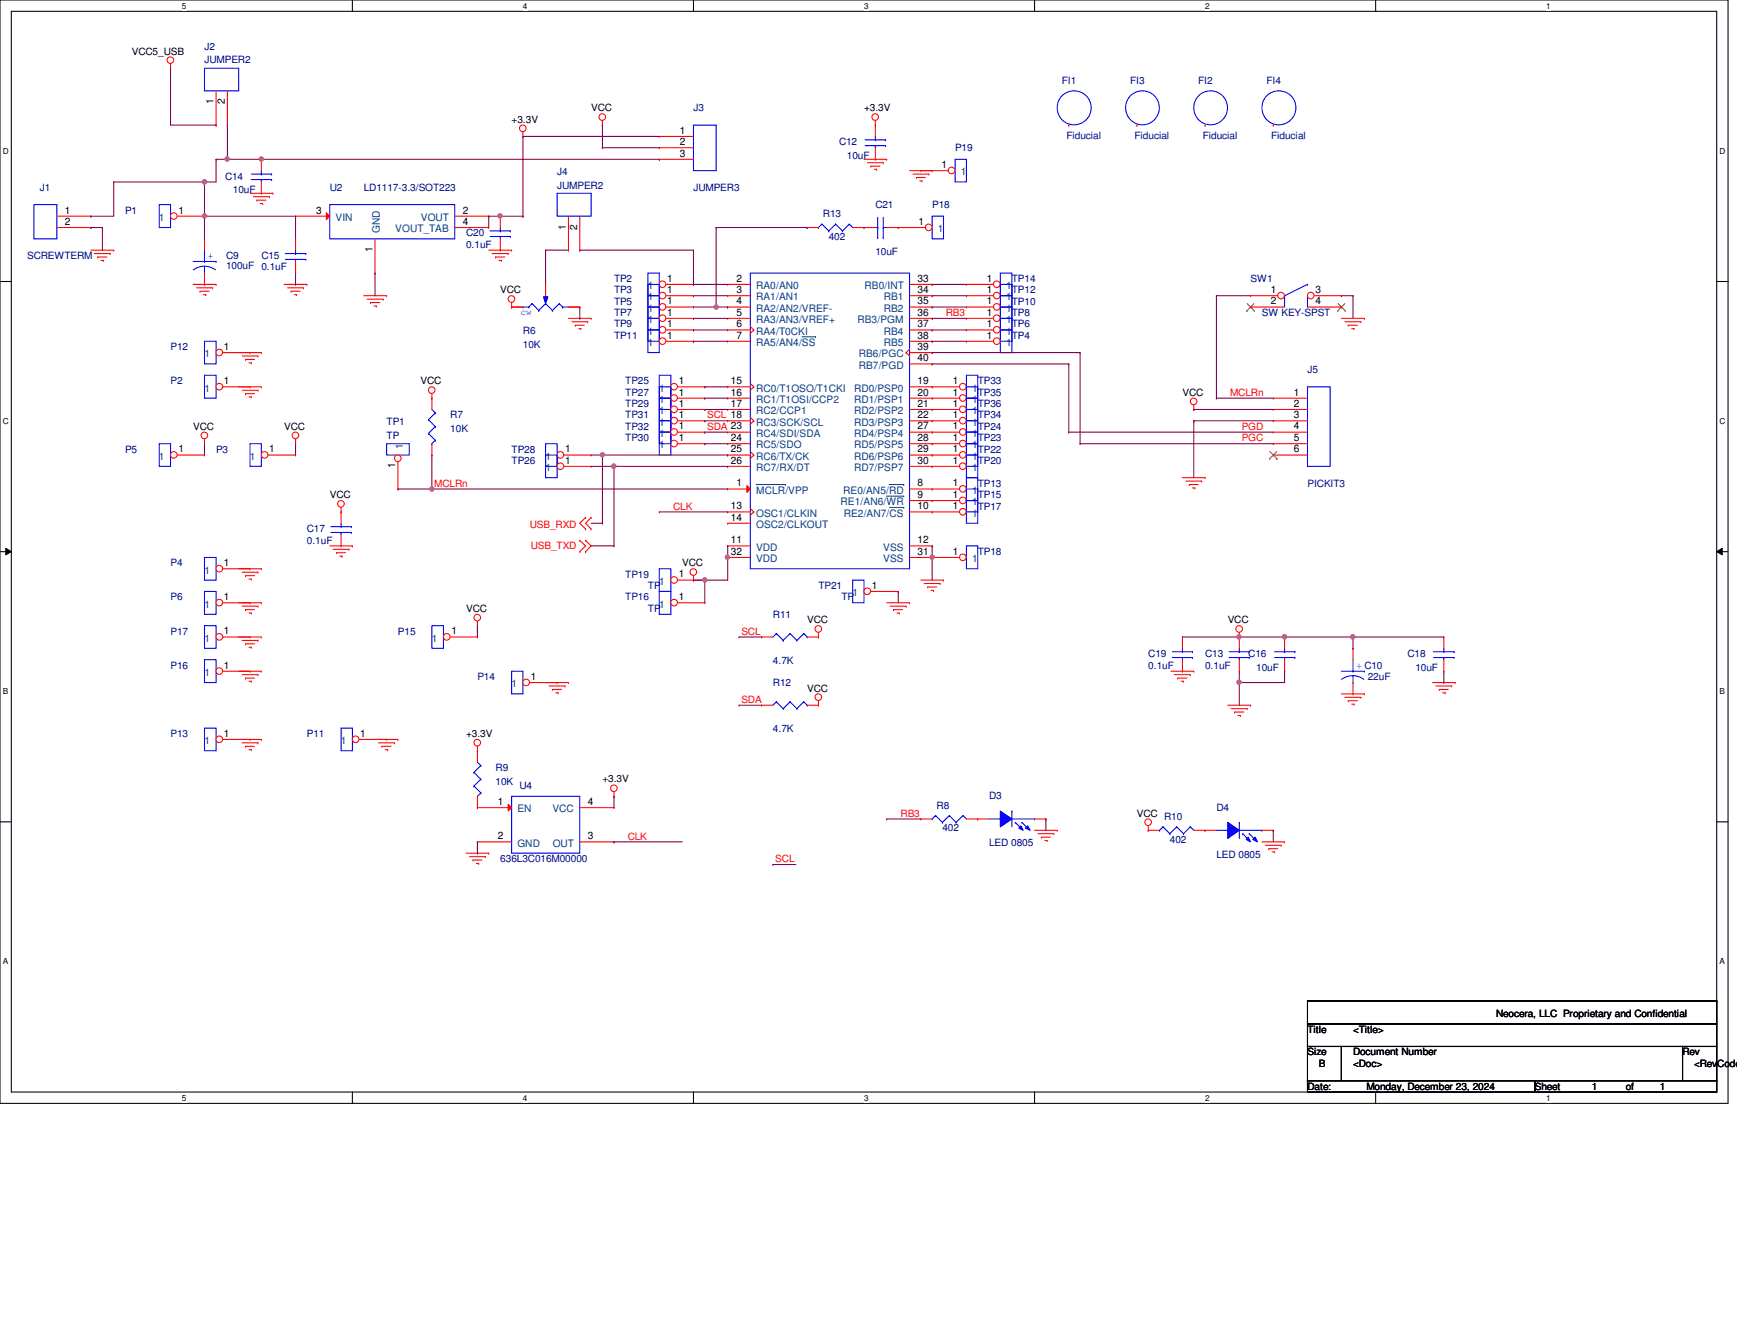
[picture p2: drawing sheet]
<svg xmlns="http://www.w3.org/2000/svg" width="279mm" height="216mm" viewBox="0 0 279 216" stroke-linecap="round" stroke-linejoin="round" font-family="sans-serif">
<defs><g id="words">
<g font-size="1.7">
<text x="34.3" y="16.8" transform="rotate(-90 34.3 16.8)">1</text>
<text x="36.2" y="16.8" transform="rotate(-90 36.2 16.8)">2</text>
<text x="109.3" y="21.5">1</text>
<text x="109.3" y="23.3">2</text>
<text x="109.3" y="25.2">3</text>
<text x="151.4" y="27">1</text>
<text x="10.4" y="34.3">1</text>
<text x="28.7" y="34.3">1</text>
<text x="50.8" y="34.3">3</text>
<text x="74.4" y="34.3">2</text>
<text x="10.4" y="36.2">2</text>
<text x="59.9" y="40.6" transform="rotate(-90 59.9 40.6)">1</text>
<text x="74.4" y="36.2">4</text>
<text x="91" y="36.9" transform="rotate(-90 91 36.9)">1</text>
<text x="92.8" y="36.9" transform="rotate(-90 92.8 36.9)">2</text>
<text x="147.7" y="36.2">1</text>
<text x="107.3" y="45.3">1</text>
<text x="107.3" y="47.1">1</text>
<text x="118.5" y="45.3">2</text>
<text x="118.5" y="47.1">3</text>
<text x="147.6" y="45.3">33</text>
<text x="147.6" y="47.1">34</text>
<text x="158.7" y="45.3">1</text>
<text x="158.7" y="47.1">1</text>
<text x="204.4" y="47.1">1</text>
<text x="211.6" y="47.1">3</text>
<text x="107.3" y="52.6">1</text>
<text x="107.3" y="48.9">1</text>
<text x="107.3" y="50.8">1</text>
<text x="118.5" y="48.9">4</text>
<text x="118.5" y="50.8">5</text>
<text x="118.5" y="52.6">6</text>
<text x="147.6" y="48.9">35</text>
<text x="147.6" y="50.8">36</text>
<text x="147.6" y="52.6">37</text>
<text x="158.7" y="48.9">1</text>
<text x="158.7" y="50.8">1</text>
<text x="158.7" y="52.6">1</text>
<text x="204.4" y="48.9">2</text>
<text x="211.6" y="48.9">4</text>
<text x="36" y="56.3">1</text>
<text x="107.3" y="54.4">1</text>
<text x="118.5" y="54.4">7</text>
<text x="147.6" y="54.4">38</text>
<text x="147.6" y="56.3">39</text>
<text x="147.6" y="58.1">40</text>
<text x="158.7" y="54.4">1</text>
<text x="36" y="61.8">1</text>
<text x="109.2" y="61.8">1</text>
<text x="109.2" y="63.6">1</text>
<text x="109.2" y="65.4">1</text>
<text x="117.6" y="61.8">15</text>
<text x="117.6" y="63.6">16</text>
<text x="117.6" y="65.4">17</text>
<text x="147.6" y="61.8">19</text>
<text x="147.6" y="63.6">20</text>
<text x="147.6" y="65.4">21</text>
<text x="153.2" y="61.8">1</text>
<text x="153.2" y="63.6">1</text>
<text x="153.2" y="65.4">1</text>
<text x="208.1" y="63.6">1</text>
<text x="208.1" y="65.4">2</text>
<text x="109.2" y="67.2">1</text>
<text x="109.2" y="70.9">1</text>
<text x="109.2" y="69">1</text>
<text x="117.6" y="70.9">24</text>
<text x="147.6" y="67.2">22</text>
<text x="147.6" y="69">27</text>
<text x="147.6" y="70.9">28</text>
<text x="153.2" y="69">1</text>
<text x="153.2" y="70.9">1</text>
<text x="153.2" y="67.2">1</text>
<text x="208.1" y="67.2">3</text>
<text x="208.1" y="69">4</text>
<text x="208.1" y="70.9">5</text>
<text x="28.7" y="72.7">1</text>
<text x="43.3" y="72.7">1</text>
<text x="63.6" y="75.3" transform="rotate(-90 63.6 75.3)">1</text>
<text x="90.9" y="72.7">1</text>
<text x="90.9" y="74.5">1</text>
<text x="117.6" y="72.7">25</text>
<text x="117.6" y="74.5">26</text>
<text x="147.6" y="72.7">29</text>
<text x="147.6" y="74.5">30</text>
<text x="153.2" y="72.7">1</text>
<text x="153.2" y="74.5">1</text>
<text x="208.1" y="72.7">6</text>
<text x="117.6" y="81.9">13</text>
<text x="117.6" y="83.7">14</text>
<text x="118.5" y="78.2">1</text>
<text x="147.6" y="78.2">8</text>
<text x="147.6" y="80.1">9</text>
<text x="147.6" y="81.9">10</text>
<text x="153.2" y="78.2">1</text>
<text x="153.2" y="80.1">1</text>
<text x="153.2" y="81.9">1</text>
<text x="117.6" y="87.3">11</text>
<text x="117.6" y="89.2">32</text>
<text x="147.6" y="87.3">12</text>
<text x="147.6" y="89.2">31</text>
<text x="153.2" y="89.2">1</text>
<text x="36" y="91">1</text>
<text x="109.2" y="92.8">1</text>
<text x="140.3" y="94.7">1</text>
<text x="36" y="96.5">1</text>
<text x="36" y="102">1</text>
<text x="72.6" y="102">1</text>
<text x="109.2" y="96.5">1</text>
<text x="36" y="107.5">1</text>
<text x="85.4" y="109.3">1</text>
<text x="36" y="118.4">1</text>
<text x="58" y="118.4">1</text>
<text x="80.1" y="129.4">1</text>
<text x="94.5" y="129.4">4</text>
<text x="80.1" y="134.9">2</text>
<text x="94.5" y="134.9">3</text>
</g>
<g font-size="1.7" fill="#004080">
<text x="154.6" y="28.2">1</text>
<text x="25.6" y="35.5">1</text>
<text x="54" y="35.5">VIN</text>
<text x="67.7" y="35.5">VOUT</text>
<text x="61.1" y="37.5" transform="rotate(-90 61.1 37.5)">GND</text>
<text x="63.6" y="37.3">VOUT_TAB</text>
<text x="150.9" y="37.3">1</text>
<text x="104.2" y="46.5">1</text>
<text x="121.6" y="46.5">RA0/AN0</text>
<text x="139.1" y="46.5">RB0/INT</text>
<text x="161.8" y="46.5">1</text>
<text x="104.2" y="53.8">1</text>
<text x="104.2" y="48.3">1</text>
<text x="104.2" y="50.1">1</text>
<text x="104.2" y="51.9">1</text>
<text x="121.6" y="48.3">RA1/AN1</text>
<text x="121.6" y="50.1">RA2/AN2/VREF-</text>
<text x="121.6" y="51.9">RA3/AN3/VREF+</text>
<text x="121.6" y="53.8">RA4/T0CKI</text>
<text x="137.9" y="51.9">RB3/PGM</text>
<text x="142.2" y="48.3">RB1</text>
<text x="142.2" y="50.1">RB2</text>
<text x="142.2" y="53.8">RB4</text>
<text x="161.8" y="48.3">1</text>
<text x="161.8" y="50.1">1</text>
<text x="161.8" y="51.9">1</text>
<text x="161.8" y="53.8">1</text>
<text x="32.9" y="57.4">1</text>
<text x="104.2" y="55.6">1</text>
<text x="121.6" y="55.6">RA5/AN4/SS</text>
<text x="138.1" y="57.4">RB6/PGC</text>
<text x="138.1" y="59.3">RB7/PGD</text>
<text x="142.2" y="55.6">RB5</text>
<text x="161.8" y="55.6">1</text>
<text x="32.9" y="62.9">1</text>
<text x="106" y="62.9">1</text>
<text x="106" y="64.8">1</text>
<text x="121.6" y="62.9">RC0/T1OSO/T1CKI</text>
<text x="121.6" y="64.8">RC1/T1OSI/CCP2</text>
<text x="137.4" y="62.9">RD0/PSP0</text>
<text x="137.4" y="64.8">RD1/PSP1</text>
<text x="156.4" y="62.9">1</text>
<text x="156.4" y="64.8">1</text>
<text x="106" y="68.4">1</text>
<text x="106" y="66.6">1</text>
<text x="106" y="70.2">1</text>
<text x="121.6" y="66.6">RC2/CCP1</text>
<text x="121.6" y="68.4">RC3/SCK/SCL</text>
<text x="121.6" y="70.2">RC4/SDI/SDA</text>
<text x="137.4" y="66.6">RD2/PSP2</text>
<text x="137.4" y="68.4">RD3/PSP3</text>
<text x="137.4" y="70.2">RD4/PSP4</text>
<text x="156.4" y="70.2">1</text>
<text x="156.4" y="66.6">1</text>
<text x="156.4" y="68.4">1</text>
<text x="25.6" y="73.9">1</text>
<text x="40.2" y="73.9">1</text>
<text x="64.8" y="72.2" transform="rotate(-90 64.8 72.2)">1</text>
<text x="87.8" y="73.9">1</text>
<text x="87.8" y="75.7">1</text>
<text x="106" y="72.1">1</text>
<text x="121.6" y="72.1">RC5/SDO</text>
<text x="121.6" y="73.9">RC6/TX/CK</text>
<text x="121.6" y="75.7">RC7/RX/DT</text>
<text x="137.4" y="72.1">RD5/PSP5</text>
<text x="137.4" y="73.9">RD6/PSP6</text>
<text x="137.4" y="75.7">RD7/PSP7</text>
<text x="156.4" y="72.1">1</text>
<text x="156.4" y="73.9">1</text>
<text x="156.4" y="75.7">1</text>
<text x="121.6" y="79.4">MCLR/VPP</text>
<text x="121.6" y="83.1">OSC1/CLKIN</text>
<text x="135.2" y="81.2">RE1/AN6/WR</text>
<text x="135.6" y="79.4">RE0/AN5/RD</text>
<text x="135.7" y="83.1">RE2/AN7/CS</text>
<text x="156.4" y="79.4">1</text>
<text x="156.4" y="81.2">1</text>
<text x="156.4" y="83.1">1</text>
<text x="121.6" y="88.5">VDD</text>
<text x="121.6" y="84.9">OSC2/CLKOUT</text>
<text x="142.1" y="88.5">VSS</text>
<text x="32.9" y="92.2">1</text>
<text x="106" y="94">1</text>
<text x="121.6" y="90.4">VDD</text>
<text x="137.1" y="95.8">1</text>
<text x="142.1" y="90.4">VSS</text>
<text x="156.4" y="90.4">1</text>
<text x="32.9" y="97.7">1</text>
<text x="106" y="97.7">1</text>
<text x="32.9" y="103.2">1</text>
<text x="69.5" y="103.2">1</text>
<text x="32.9" y="108.7">1</text>
<text x="82.3" y="110.5">1</text>
<text x="32.9" y="119.6">1</text>
<text x="54.8" y="119.6">1</text>
<text x="83.2" y="130.6">EN</text>
<text x="88.9" y="130.6">VCC</text>
<text x="83.2" y="136.1">GND</text>
<text x="88.9" y="136.1">OUT</text>
</g>
<g font-size="1.6">
<text x="21.2" y="8.8">VCC5_USB</text>
<text x="95.1" y="17.9">VCC</text>
<text x="139" y="17.9">+3.3V</text>
<text x="82.3" y="19.7">+3.3V</text>
<text x="80.5" y="47.2">VCC</text>
<text x="67.6" y="61.8">VCC</text>
<text x="190.2" y="63.6">VCC</text>
<text x="31.1" y="69.1">VCC</text>
<text x="45.7" y="69.1">VCC</text>
<text x="53" y="80.1">VCC</text>
<text x="109.7" y="91.1">VCC</text>
<text x="75" y="98.3">VCC</text>
<text x="129.8" y="100.2">VCC</text>
<text x="197.5" y="100.2">VCC</text>
<text x="129.8" y="111.2">VCC</text>
<text x="75" y="118.5">+3.3V</text>
<text x="96.9" y="125.8">+3.3V</text>
<text x="182.9" y="131.3">VCC</text>
<text x="210.3" y="166">Title</text>
<text x="217.6" y="166">&lt;Title&gt;</text>
<text x="240.7" y="163.4">Neocera, LLC Proprietary and Confidential</text>
<text x="210.3" y="169.7">Size</text>
<text x="212.1" y="171.5">B</text>
<text x="217.6" y="169.7">Document Number</text>
<text x="217.6" y="171.5">&lt;Doc&gt;</text>
<text x="270.6" y="169.7">Rev</text>
<text x="272.5" y="171.5">&lt;RevCode</text>
<text x="210.3" y="175.2">Date:</text>
<text x="219.8" y="175.2">Monday, December 23, 2024</text>
<text x="246.9" y="175.2">Sheet</text>
<text x="256" y="175.2">1</text>
<text x="261.5" y="175.2">of</text>
<text x="267" y="175.2">1</text>
</g>
<g font-size="1.6" fill="#000080">
<text x="32.9" y="8">J2</text>
<text x="32.9" y="10.2">JUMPER2</text>
<text x="111.5" y="17.9">J3</text>
<text x="170.8" y="13.5">FI1</text>
<text x="181.8" y="13.5">FI3</text>
<text x="192.7" y="13.5">FI2</text>
<text x="203.7" y="13.5">FI4</text>
<text x="135" y="23.4">C12</text>
<text x="171.5" y="22.3">Fiducial</text>
<text x="182.5" y="22.3">Fiducial</text>
<text x="193.5" y="22.3">Fiducial</text>
<text x="204.5" y="22.3">Fiducial</text>
<text x="36.2" y="28.9">C14</text>
<text x="89.6" y="28.2">J4</text>
<text x="136.2" y="25.6">10uF</text>
<text x="153.6" y="24.3">P19</text>
<text x="6.4" y="30.7">J1</text>
<text x="20.1" y="34.3">P1</text>
<text x="37.5" y="31.1">10uF</text>
<text x="53" y="30.7">U2</text>
<text x="58.5" y="30.7">LD1117-3.3/SOT223</text>
<text x="89.6" y="30.3">JUMPER2</text>
<text x="111.5" y="30.7">JUMPER3</text>
<text x="132.4" y="34.9">R13</text>
<text x="140.8" y="33.4">C21</text>
<text x="149.9" y="33.4">P18</text>
<text x="4.4" y="41.7">SCREWTERM</text>
<text x="36.4" y="41.7">C9</text>
<text x="42" y="41.7">C15</text>
<text x="75" y="38">C20</text>
<text x="75" y="39.8">0.1uF</text>
<text x="133.3" y="38.6">402</text>
<text x="140.8" y="40.9">10uF</text>
<text x="36.4" y="43.3">100uF 0.1uF</text>
<text x="98.8" y="45.3">TP2</text>
<text x="98.8" y="47.2">TP3</text>
<text x="162.8" y="45.3">TP14</text>
<text x="162.8" y="47.2">TP12</text>
<text x="201.2" y="45.3">SW1</text>
<text x="84.1" y="53.7">R6</text>
<text x="98.8" y="52.6">TP9</text>
<text x="98.8" y="49">TP5</text>
<text x="98.8" y="50.8">TP7</text>
<text x="162.8" y="49">TP10</text>
<text x="162.8" y="50.8">TP8</text>
<text x="162.8" y="52.6">TP6</text>
<text x="203" y="50.8">SW KEY-SPST</text>
<text x="27.4" y="56.3">P12</text>
<text x="84.1" y="55.9">10K</text>
<text x="98.8" y="54.5">TP11</text>
<text x="162.8" y="54.5">TP4</text>
<text x="210.3" y="59.9">J5</text>
<text x="27.4" y="61.8">P2</text>
<text x="100.6" y="61.8">TP25</text>
<text x="100.6" y="63.6">TP27</text>
<text x="100.6" y="65.4">TP29</text>
<text x="157.3" y="61.8">TP33</text>
<text x="157.3" y="63.6">TP35</text>
<text x="157.3" y="65.4">TP36</text>
<text x="62.2" y="68.4">TP1</text>
<text x="62.2" y="70.6">TP</text>
<text x="72.4" y="67.3">R7</text>
<text x="72.4" y="69.5">10K</text>
<text x="100.6" y="67.3">TP31</text>
<text x="100.6" y="70.9">TP30</text>
<text x="100.6" y="69.1">TP32</text>
<text x="157.3" y="69.1">TP24</text>
<text x="157.3" y="70.9">TP23</text>
<text x="157.3" y="67.3">TP34</text>
<text x="20.1" y="72.8">P5</text>
<text x="34.8" y="72.8">P3</text>
<text x="82.3" y="72.8">TP28</text>
<text x="82.3" y="74.6">TP26</text>
<text x="157.3" y="72.8">TP22</text>
<text x="157.3" y="74.6">TP20</text>
<text x="157.3" y="78.2">TP13</text>
<text x="157.3" y="80.1">TP15</text>
<text x="157.3" y="81.9">TP17</text>
<text x="210.3" y="78.2">PICKIT3</text>
<text x="49.4" y="85.6">C17</text>
<text x="49.4" y="87.4">0.1uF</text>
<text x="157.3" y="89.2">TP18</text>
<text x="27.4" y="91.1">P4</text>
<text x="100.6" y="92.9">TP19</text>
<text x="104.2" y="94.7">TP</text>
<text x="131.7" y="94.7">TP21</text>
<text x="27.4" y="96.5">P6</text>
<text x="100.6" y="96.5">TP16</text>
<text x="104.2" y="98.3">TP</text>
<text x="124.3" y="99.3">R11</text>
<text x="135.3" y="96.5">TP</text>
<text x="27.4" y="102">P17</text>
<text x="27.4" y="107.5">P16</text>
<text x="64" y="102">P15</text>
<text x="124.3" y="106.8">4.7K</text>
<text x="184.7" y="105.7">C19</text>
<text x="184.7" y="107.5">0.1uF</text>
<text x="193.8" y="105.7">C13</text>
<text x="193.8" y="107.5">0.1uF</text>
<text x="200.8" y="105.7">C16</text>
<text x="202.1" y="107.9">10uF</text>
<text x="226.4" y="105.7">C18</text>
<text x="227.7" y="107.9">10uF</text>
<text x="76.8" y="109.3">P14</text>
<text x="124.3" y="110.2">R12</text>
<text x="220" y="109.3">22uF</text>
<text x="27.4" y="118.5">P13</text>
<text x="49.4" y="118.5">P11</text>
<text x="124.3" y="117.7">4.7K</text>
<text x="79.7" y="124">R9</text>
<text x="79.7" y="126.2">10K</text>
<text x="83.6" y="126.9">U4</text>
<text x="150.7" y="130">R8</text>
<text x="159.1" y="128.5">D3</text>
<text x="187.2" y="131.8">R10</text>
<text x="195.7" y="130.3">D4</text>
<text x="151.6" y="133.6">402</text>
<text x="159.1" y="136">LED 0805</text>
<text x="188.2" y="135.5">402</text>
<text x="195.7" y="137.9">LED 0805</text>
<text x="80.5" y="138.6">636L3C016M00000</text>
</g>
<g font-size="1.6" fill="#00f">
<text x="33.4" y="41.7">+</text>
<text x="83.7" y="50.6">cw</text>
<text x="218.2" y="107.5">+ C10</text>
</g>
<g font-size="1.6" fill="#f00">
<text x="152.1" y="50.8">RB3</text>
<text x="197.9" y="63.6">MCLRn</text>
<text x="113.7" y="67.3">SCL 18</text>
<text x="113.7" y="69.1">SDA 23</text>
<text x="199.7" y="69.1">PGD</text>
<text x="199.7" y="71">PGC</text>
<text x="69.8" y="78.2">MCLRn</text>
<text x="108.3" y="81.9">CLK</text>
<text x="85.2" y="84.8">USB_RXD</text>
<text x="85.4" y="88.3">USB_TXD</text>
<text x="119.3" y="102">SCL</text>
<text x="119.3" y="113">SDA</text>
<text x="144.9" y="131.3">RB3</text>
<text x="101" y="135">CLK</text>
<text x="124.7" y="138.6">SCL</text>
</g>
<g font-size="1.3">
<text x="29.3" y="1.4">5</text>
<text x="84.1" y="1.4">4</text>
<text x="139" y="1.4">3</text>
<text x="193.8" y="1.4">2</text>
<text x="248.7" y="1.4">1</text>
<text x=".5" y="24.7">D</text>
<text x="276.6" y="24.7">D</text>
<text x=".5" y="68.2">C</text>
<text x="276.6" y="68.2">C</text>
<text x=".5" y="111.6">B</text>
<text x="276.6" y="111.6">B</text>
<text x=".5" y="155">A</text>
<text x="276.6" y="155">A</text>
<text x="29.3" y="177">5</text>
<text x="84.1" y="177">4</text>
<text x="139" y="177">3</text>
<text x="193.8" y="177">2</text>
<text x="248.7" y="177">1</text>
</g>
</g></defs>
<path d="M0 0h278v177.4h-278zM1.8 1.8h274.3v173.8h-274.3z" fill="none" stroke="#000" stroke-width=".17"/>
<g fill="#fff">
<path d="M29.3 .2h.7v1.5h-.7z"/>
<path d="M29.3 175.8h.7v1.4h-.7z"/>
</g>
<path d="M56.7 0v1.8M56.7 175.6v1.8" fill="none" stroke="#000" stroke-width=".17"/>
<g fill="#fff">
<path d="M84.1 .2h.7v1.5h-.7z"/>
<path d="M84.1 175.8h.7v1.4h-.7z"/>
</g>
<path d="M111.5 0v1.8M111.5 175.6v1.8" fill="none" stroke="#000" stroke-width=".17"/>
<g fill="#fff">
<path d="M139 .2h.7v1.5h-.7z"/>
<path d="M139 175.8h.7v1.4h-.7z"/>
</g>
<path d="M166.4 0v1.8M166.4 175.6v1.8" fill="none" stroke="#000" stroke-width=".17"/>
<g fill="#fff">
<path d="M193.8 .2h.8v1.5h-.8z"/>
<path d="M193.8 175.8h.8v1.4h-.8z"/>
</g>
<path d="M221.3 0v1.8M221.3 175.6v1.8" fill="none" stroke="#000" stroke-width=".17"/>
<g fill="#fff">
<path d="M248.7 .2h.7v1.5h-.7z"/>
<path d="M248.7 175.8h.7v1.4h-.7z"/>
<path d="M.5 23.5h.9v1.5h-.9z"/>
<path d="M276.6 23.5h.9v1.5h-.9z"/>
<path d="M.5 67h.9v1.5h-.9z"/>
<path d="M276.6 67h.9v1.5h-.9z"/>
</g>
<path d="M0 45.3h1.8M276.1 45.3h1.9" fill="none" stroke="#000" stroke-width=".17"/>
<g fill="#fff">
<path d="M.5 110.4h.8v1.5h-.8z"/>
<path d="M276.6 110.4h.9v1.5h-.9z"/>
</g>
<path d="M0 88.7h1.8M276.1 88.7h1.9" fill="none" stroke="#000" stroke-width=".17"/>
<path d="M.9 88.1l.9 .6-.9 .5zM276.1 88.7l.9-.6v1.1z" fill="#000"/>
<path d="M.9 88.1l.9 .6-.9 .5zM276.1 88.7l.9-.6v1.1z" fill="none" stroke="#000" stroke-width=".16"/>
<g fill="#fff">
<path d="M.5 153.8h.8v1.5h-.8z"/>
<path d="M276.6 153.8h.9v1.5h-.9z"/>
</g>
<path d="M0 132.1h1.8M276.1 132.1h1.9M210.3 160.9h65.8v3.7h-65.8zM210.3 164.6h65.8v3.6h-65.8zM210.3 168.2h5.5v5.5h-5.5zM210.3 173.7h36.6v1.9h-36.6zM210.3 160.9h65.8M215.8 168.2h54.8v5.5h-54.8zM246.9 173.7h29.2v1.9h-29.2zM270.6 168.2h5.5v5.5h-5.5zM276.1 160.9h.1" fill="none" stroke="#000" stroke-width=".17"/>
<g fill="none" stroke="#f00" stroke-width=".17">
<path d="M27.4 11h.1M27.4 10.2v.8M96.9 19.4v.7M140.8 19.4v.7M40.2 31.1h3.7M40.8 31.6h2.5M41.3 32.2h.1M41.3 32.2h1.5M41.9 32.7h.3M42.2 32.7h.1M43.3 31.6h.1M43.9 31.1h.1"/>
<path d="M84.1 21.9h.1M84.1 21.2v.7M96.9 20.1h.1M139 25.6h3.6M139.5 26.2h2.6M140.1 26.7h.1M140.1 26.7h1.4M140.6 27.2h.4M140.8 20.1h.1M141 27.2h.1M142.1 26.2h.1M142.6 25.6h.1"/>
<path d="M146.3 27.4h3.6M146.9 28h2.5M147.4 28.5h.1M147.4 28.5h1.4M148 29.1h.3M148.3 29.1h.1M149.4 28h.1M149.9 27.4h.1M14.6 40.2h3.7M15.2 40.8h2.5M15.7 41.3h.1M15.7 41.3h1.5"/>
<path d="M16.3 41.9h.3M16.6 41.9h.1M17.7 40.8h.1M18.3 40.2h.1M31.1 45.7h3.7M31.6 46.3h2.6M32.2 46.8h.1M32.2 46.8h1.5M32.7 47.4h.4M33.1 47.4h.1M34.2 46.3h.1M34.8 45.7h.1"/>
<path d="M38.4 56.7h3.6M38.9 57.2h2.6M39.5 57.8h.1M39.5 57.8h1.4M40 58.3h.4M40.4 58.3h.1M41.5 57.2h.1M42 56.7h.1M45.7 45.7h3.7M46.3 46.3h2.5M46.8 46.8h.1M46.8 46.8h1.5"/>
<path d="M47.4 47.4h.3M47.7 47.4h.1M48.8 46.3h.1M49.4 45.7h.1M58.5 47.5h3.7M59.1 48.1h2.5M59.6 48.6h.1M59.6 48.6h1.5M60.2 49.2h.3M60.5 49.2h.1M61.6 48.1h.1M62.2 47.5h.1"/>
<path d="M78.6 40.2h3.7M79.2 40.8h2.5M79.7 41.3h.1M79.7 41.3h1.5M80.3 41.9h.3M80.6 41.9h.1M81.7 40.8h.1M82.3 49.4h.1M82.3 40.2h.1M82.3 48.6v.8M91.4 51.2h3.7M92 51.7h2.5"/>
<path d="M92.5 52.3h.1M92.5 52.3h1.5M93.1 52.8h.3M93.4 52.8h.1M94.5 51.7h.1M95.1 51.2h.1M215.8 51.2h3.7M216.3 51.7h2.6M216.9 52.3h.1M216.9 52.3h1.5M217.4 52.8h.4M217.8 52.8h.1"/>
<path d="M218.9 51.7h.1M219.5 51.2h.1M32.9 71.3h.1M32.9 70.6v.7M38.4 62.2h3.6M38.9 62.7h2.6M39.5 63.3h.1M39.5 63.3h1.4M40 63.8h.4M40.4 63.8h.1M41.5 62.7h.1M42 62.2h.1"/>
<path d="M47.5 71.3h.1M47.5 70.6v.7M69.5 64h.1M69.5 63.3v.7M190.2 76.8h3.6M190.8 77.3h2.5M191.3 77.9h.1M191.3 77.9h1.4M191.8 78.4h.4M192 65.8h.1M192 65.1v.7M192.2 78.4h.1"/>
<path d="M193.3 77.3h.1M193.8 76.8h.1M38.4 96.9h3.6M38.4 91.4h3.6M38.9 97.5h2.6M38.9 92h2.6M39.5 92.5h.1M39.5 98h.1M39.5 98h1.4M39.5 92.5h1.4M40 98.6h.4M40 93.1h.4"/>
<path d="M40.4 93.1h.1M40.4 98.6h.1M41.5 92h.1M41.5 97.5h.1M42 91.4h.1M42 96.9h.1M53 87.8h3.7M53.6 88.3h2.5M54.1 88.9h.1M54.1 88.9h1.5M54.7 89.4h.3M54.9 82.3h.1"/>
<path d="M54.9 81.6v.7M55 89.4h.1M56.1 88.3h.1M56.7 87.8h.1M76.8 99.9v.7M93.3 88.7h.1M93.3 86.9h.1M93.3 86.9l.9 .9-.9 .9M94.2 83.2h.1M94.2 85h.1M94.2 86.9h.1M94.2 88.7h.1"/>
<path d="M94.2 83.2l-.9 .9 .9 .9M94.2 86.9l.9 .9-.9 .9M95.1 83.2h.1M95.1 85h.1M95.1 83.2l-.9 .9 .9 .9M111.5 93.3h.1M111.5 92.5v.8M142.6 96.9h3.7M143.2 97.5h2.6M143.7 98h.1M143.7 98h1.5M144.3 98.6h.4"/>
<path d="M144.7 98.6h.1M145.8 97.5h.1M146.3 96.9h.1M148.1 93.3h3.7M148.7 93.8h2.5M149.2 94.4h.1M149.2 94.4h1.5M149.8 94.9h.4M150.2 94.9h.1M151.2 93.8h.1M151.8 93.3h.1M38.4 102.4h3.6"/>
<path d="M38.4 107.9h3.6M38.4 118.9h3.6M38.9 103h2.6M38.9 108.5h2.6M38.9 119.4h2.6M39.5 103.5h.1M39.5 109h.1M39.5 120h.1M39.5 103.5h1.4M39.5 109h1.4M39.5 120h1.4M40 104.1h.4"/>
<path d="M40 109.5h.4M40.4 104.1h.1M40.4 109.5h.1M41.5 103h.1M41.5 108.5h.1M41.5 119.4h.1M42 102.4h.1M42 107.9h.1M42 118.9h.1M60.3 118.9h3.7M60.9 119.4h2.6M61.4 120h.1"/>
<path d="M61.4 120h1.5M63.5 119.4h.1M64 118.9h.1M76.8 100.6h.1M76.8 120v.7M87.8 109.7h3.6M88.3 110.3h2.6M88.9 110.8h.1M88.9 110.8h1.4M89.4 111.4h.4M89.8 111.4h.1M90.9 110.3h.1"/>
<path d="M91.4 109.7h.1M131.7 102.4h.1M131.7 113.4h.1M131.7 101.7v.7M131.7 112.6v.8M188.3 107.9h3.7M188.9 108.5h2.6M189.4 109h.1M189.4 109h1.5M190 109.5h.4M190.4 109.5h.1M191.5 108.5h.1"/>
<path d="M192 107.9h.1M197.5 113.4h3.7M198 113.9h2.6M198.6 114.5h.1M198.6 114.5h1.5M199.1 115h.4M199.3 102.4h.1M199.3 101.7v.7M199.5 115h.1M200.6 113.9h.1M201.2 113.4h.1M215.8 111.5h3.7"/>
<path d="M216.3 112.1h2.6M216.9 112.6h.1M216.9 112.6h1.5M217.4 113.2h.4M217.8 113.2h.1M218.9 112.1h.1M219.5 111.5h.1M230.4 109.7h3.7M231 110.3h2.5M231.5 110.8h.1M231.5 110.8h1.5M232.1 111.4h.4"/>
<path d="M232.5 111.4h.1M233.5 110.3h.1M234.1 109.7h.1M40 120.5h.4M40.4 120.5h.1M62 120.5h.4M62.4 120.5h.1M75 137.2h3.6M75.5 137.7h2.6M76.1 138.3h.1M76.1 138.3h1.4M76.6 138.8h.4"/>
<path d="M76.8 120.7h.1M77 138.8h.1M78.1 137.7h.1M78.6 137.2h.1M98.8 128h.1M98.8 127.3v.7M166.4 133.5h3.7M167 134h2.5M167.5 134.6h.1M167.5 134.6h1.5M168.1 135.1h.3M168.4 135.1h.1"/>
<path d="M169.5 134h.1M170.1 133.5h.1M184.7 133.5h.1M184.7 132.8v.7M203 135.3h3.6M203.5 135.9h2.6M204.1 136.4h.1M204.1 136.4h1.4M204.6 136.9h.4M205 136.9h.1M206.1 135.9h.1M206.6 135.3h.1"/>
<circle cx="27.4" cy="9.7" r=".54"/>
<circle cx="96.9" cy="18.8" r=".54"/>
<circle cx="140.8" cy="18.8" r=".54"/>
<circle cx="84.1" cy="20.6" r=".54"/>
<circle cx="82.3" cy="48.1" r=".54"/>
<circle cx="32.9" cy="70" r=".54"/>
<circle cx="47.5" cy="70" r=".54"/>
<circle cx="69.4" cy="62.7" r=".54"/>
<circle cx="192" cy="64.5" r=".54"/>
<circle cx="54.8" cy="81" r=".54"/>
<circle cx="76.8" cy="99.3" r=".54"/>
<circle cx="111.5" cy="92" r=".54"/>
<circle cx="76.8" cy="119.4" r=".54"/>
<circle cx="131.6" cy="101.1" r=".54"/>
<circle cx="131.6" cy="112.1" r=".54"/>
<circle cx="199.3" cy="101.1" r=".54"/>
<circle cx="98.7" cy="126.7" r=".54"/>
<circle cx="184.7" cy="132.2" r=".54"/>
</g>
<path d="M106 65.8h1.9v3.7h-1.9z" fill="none" stroke="#00f" stroke-width=".17"/>
<circle cx="108.4" cy="67.6" r=".54" fill="#fff"/>
<g fill="none" stroke="#f00" stroke-width=".17">
<path d="M109 67.6h4.4M113.4 67.6h.1"/>
<circle cx="108.4" cy="67.6" r=".54"/>
</g>
<path d="M160.9 43.9h1.9v3.6h-1.9z" fill="none" stroke="#00f" stroke-width=".17"/>
<circle cx="160.3" cy="45.7" r=".54" fill="#fff"/>
<g fill="none" stroke="#f00" stroke-width=".17">
<path d="M42 31.1h.1M42 25.6h.1M42 25.6v1.8M42 29.3v1.8M155.4 45.7h.1M155.4 45.7h4.4"/>
<circle cx="160.3" cy="45.7" r=".54"/>
</g>
<path d="M40.4 28h3.3M40.4 28.9h3.3M42 28.9h.1M42 28h.1M42 27.4v.6M42 28.9v.4M43.7 28h.1M43.7 28.9h.1M25.6 71.3h1.8v3.7h-1.8z" fill="none" stroke="#00f" stroke-width=".17"/>
<circle cx="28" cy="73.1" r=".54" fill="#fff"/>
<g fill="none" stroke="#f00" stroke-width=".17">
<path d="M9.1 34.8h5.5M9.1 36.6h5.5M14.6 34.8h.1M14.6 36.6h.1M171.9 20.1h.1M28.5 73.2h4.4M32.9 73.2h.1"/>
<circle cx="28" cy="73.1" r=".54"/>
</g>
<g fill="none" stroke="#00f" stroke-width=".17">
<path d="M5.5 32.9h3.6v5.5h-3.6zM159.1 131.7h1.8M160.9 131.7h.1M162.8 130.4h.1M162.8 130.4v2.5M162.8 131.7h3.6M166.4 131.7h.1"/>
<circle cx="172.8" cy="17.3" r="2.74"/>
</g>
<path d="M160.9 130.4l1.9 1.3-1.9 1.2z" fill-rule="evenodd" fill="#00f"/>
<path d="M160.9 130.4l1.9 1.3-1.9 1.2z" fill="none" stroke="#00f" stroke-width=".17"/>
<path d="M165.3 132.8l.4 .7-.8-.4z" fill-rule="evenodd" fill="#00f"/>
<path d="M165.3 132.8l.4 .7-.8-.4z" fill="none" stroke="#00f" stroke-width=".17"/>
<path d="M164.2 132.8l.4 .7-.7-.4z" fill-rule="evenodd" fill="#00f"/>
<g fill="none" stroke="#00f" stroke-width=".17">
<path d="M104.2 51.2h1.8v3.7h-1.8zM124.9 112.8h.1M124.9 112.8l-.6 .6M124.9 112.8l1.1 1.1M126 113.9h.1M127.1 112.8h.1M127.1 112.8l-1.1 1.1M127.1 112.8l1.1 1.1M128.2 113.9h.1M129.3 112.8h.1M129.3 112.8l-1.1 1.1M129.3 112.8l.5 .6"/>
<path d="M129.8 113.4h.1M163.3 132.2h.1M163.3 132.2l1.1 1.1M164.2 132.8l.4 .7-.7-.4zM164.4 132.2h.1M164.4 132.2l1.1 1.1"/>
</g>
<path d="M122.5 113.4h.1M122.5 113.4h1.8M129.8 113.4h1.9M131.7 113.4h.1M157.3 131.7h.1M157.3 131.7h1.8M166.4 131.7h1.8M168.2 131.7h.1" fill="none" stroke="#f00" stroke-width=".17"/>
<circle cx="106.6" cy="53" r=".54" fill="#fff"/>
<g fill="none" stroke="#f00" stroke-width=".17">
<path d="M107.1 53h4.4M111.5 53h.1"/>
<circle cx="106.6" cy="53" r=".54"/>
</g>
<path d="M137.2 93.3h1.8v3.6h-1.8z" fill="none" stroke="#00f" stroke-width=".17"/>
<circle cx="139.5" cy="95.1" r=".54" fill="#fff"/>
<g fill="none" stroke="#f00" stroke-width=".17">
<path d="M140.1 95.1h4.4M144.5 95.1h.1"/>
<circle cx="139.5" cy="95.1" r=".54"/>
</g>
<path d="M106 69.5h1.9v3.7h-1.9z" fill="none" stroke="#00f" stroke-width=".17"/>
<circle cx="108.4" cy="71.3" r=".54" fill="#fff"/>
<g fill="none" stroke="#f00" stroke-width=".17">
<path d="M109 71.3h4.4M113.4 71.3h.1"/>
<circle cx="108.4" cy="71.3" r=".54"/>
</g>
<path d="M195.7 133.5h1.8M197.5 133.5h.1M199.3 132.2h.1M199.3 132.2v2.6M199.3 133.5h3.7M203 133.5h.1" fill="none" stroke="#00f" stroke-width=".17"/>
<path d="M197.5 132.2l1.8 1.3-1.8 1.3z" fill-rule="evenodd" fill="#00f"/>
<path d="M197.5 132.2l1.8 1.3-1.8 1.3z" fill="none" stroke="#00f" stroke-width=".17"/>
<path d="M201.9 134.6l.4 .7-.8-.3z" fill-rule="evenodd" fill="#00f"/>
<path d="M201.9 134.6l.4 .7-.8-.3z" fill="none" stroke="#00f" stroke-width=".17"/>
<path d="M200.8 134.6l.4 .7-.8-.3z" fill-rule="evenodd" fill="#00f"/>
<path d="M153.6 25.6h1.8v3.7h-1.8zM199.9 134h.1M199.9 134l1.1 1.1M200.8 134.6l.4 .7-.8-.3zM201 134h.1M201 134l1.1 1.1" fill="none" stroke="#00f" stroke-width=".17"/>
<path d="M193.8 133.5h.1M193.8 133.5h1.9M203 133.5h1.8M204.8 133.5h.1" fill="none" stroke="#f00" stroke-width=".17"/>
<circle cx="153" cy="27.4" r=".54" fill="#fff"/>
<g fill="none" stroke="#f00" stroke-width=".17">
<path d="M148.1 27.4h.1M148.1 27.4h4.4"/>
<circle cx="153" cy="27.4" r=".54"/>
</g>
<path d="M155.4 87.8h1.9v3.6h-1.9z" fill="none" stroke="#00f" stroke-width=".17"/>
<circle cx="154.9" cy="89.6" r=".54" fill="#fff"/>
<g fill="none" stroke="#f00" stroke-width=".17">
<path d="M149.9 89.6h.1M149.9 89.6h4.4"/>
<circle cx="154.9" cy="89.6" r=".54"/>
</g>
<path d="M155.4 60.3h1.9v3.7h-1.9z" fill="none" stroke="#00f" stroke-width=".17"/>
<circle cx="154.9" cy="62.2" r=".54" fill="#fff"/>
<g fill="none" stroke="#f00" stroke-width=".17">
<path d="M149.9 62.2h.1M149.9 62.2h4.4"/>
<circle cx="154.9" cy="62.2" r=".54"/>
</g>
<path d="M160.9 45.7h1.9v3.7h-1.9z" fill="none" stroke="#00f" stroke-width=".17"/>
<circle cx="160.3" cy="47.5" r=".54" fill="#fff"/>
<g fill="none" stroke="#f00" stroke-width=".17">
<path d="M155.4 47.5h.1M155.4 47.5h4.4"/>
<circle cx="160.3" cy="47.5" r=".54"/>
</g>
<path d="M32.9 95.1h1.9v3.7h-1.9z" fill="none" stroke="#00f" stroke-width=".17"/>
<circle cx="35.3" cy="96.9" r=".54" fill="#fff"/>
<g fill="none" stroke="#f00" stroke-width=".17">
<path d="M35.9 96.9h4.3M40.2 96.9h.1"/>
<circle cx="35.3" cy="96.9" r=".54"/>
</g>
<path d="M206.6 47.5h.1M206.6 47.5v1.9M210.3 45.7h.1M210.3 47.5h.1M210.3 45.7l-3.7 1.8M210.3 47.5v1.9" fill="none" stroke="#00f" stroke-width=".17"/>
<circle cx="206.1" cy="47.5" r=".54" fill="#fff"/>
<g fill="none" stroke="#f00" stroke-width=".17">
<path d="M201.2 47.5h.1M201.2 47.5h4.3"/>
<circle cx="206.1" cy="47.5" r=".54"/>
</g>
<circle cx="210.8" cy="47.5" r=".54" fill="#fff"/>
<g fill="none" stroke="#f00" stroke-width=".17">
<path d="M34.8 14.6v5.5M36.6 14.6v5.5M34.8 20.1h.1M36.6 20.1h.1M201.2 49.4h.1M201.2 49.4h5.4M210.3 49.4h5.5M211.4 47.5h4.4M215.8 47.5h.1M215.8 49.4h.1M204.8 64h.1M204.8 65.8h.1"/>
<path d="M204.8 67.6h.1M204.8 69.5h.1M204.8 71.3h.1M204.8 73.2h.1M204.8 64h5.5M204.8 65.8h5.5M204.8 67.6h5.5M204.8 69.5h5.5M204.8 71.3h5.5M204.8 73.2h5.5"/>
<circle cx="210.8" cy="47.5" r=".54"/>
</g>
<path d="M200.6 50h.1M200.6 48.8l1.2 1.2M201.7 48.8l-1.1 1.2M201.8 50h.1M215.2 50h.1M215.2 48.8l1.2 1.2M216.3 48.8l-1.1 1.2M216.4 50h.1M204.2 73.7h.1M204.3 72.6l1.1 1.1M205.4 72.6l-1.2 1.1M205.4 73.7h.1" fill="none" stroke="#804000" stroke-width=".16"/>
<path d="M32.9 11h5.5v3.6h-5.5zM104.2 43.9h1.8v3.6h-1.8zM210.3 62.2h3.7v12.8h-3.7z" fill="none" stroke="#00f" stroke-width=".17"/>
<circle cx="106.6" cy="45.7" r=".54" fill="#fff"/>
<g fill="none" stroke="#f00" stroke-width=".17">
<path d="M107.1 45.7h4.4M111.5 45.7h.1"/>
<circle cx="106.6" cy="45.7" r=".54"/>
</g>
<path d="M69.5 100.6h1.8v3.6h-1.8z" fill="none" stroke="#00f" stroke-width=".17"/>
<circle cx="71.9" cy="102.4" r=".54" fill="#fff"/>
<g fill="none" stroke="#f00" stroke-width=".17">
<path d="M72.4 102.4h4.4M76.8 102.4h.1"/>
<circle cx="71.9" cy="102.4" r=".54"/>
</g>
<path d="M32.9 117.1h1.9v3.6h-1.9z" fill="none" stroke="#00f" stroke-width=".17"/>
<circle cx="35.3" cy="118.8" r=".54" fill="#fff"/>
<g fill="none" stroke="#f00" stroke-width=".17">
<path d="M35.9 118.9h4.3M40.2 118.9h.1"/>
<circle cx="35.3" cy="118.8" r=".54"/>
</g>
<path d="M32.9 60.3h1.9v3.7h-1.9z" fill="none" stroke="#00f" stroke-width=".17"/>
<circle cx="35.3" cy="62.2" r=".54" fill="#fff"/>
<g fill="none" stroke="#f00" stroke-width=".17">
<path d="M106 21.9h.1M106 23.7h.1M106 25.6h.1M106 21.9h5.5M106 23.7h5.5M106 25.6h5.5M182.9 20.1h.1M35.9 62.2h4.3M40.2 62.2h.1"/>
<circle cx="35.3" cy="62.2" r=".54"/>
</g>
<g fill="none" stroke="#00f" stroke-width=".17">
<path d="M111.5 20.1h3.7v7.3h-3.7zM87.8 71.3h1.8v3.7h-1.8z"/>
<circle cx="183.8" cy="17.3" r="2.72"/>
</g>
<circle cx="90.1" cy="73.1" r=".54" fill="#fff"/>
<g fill="none" stroke="#f00" stroke-width=".17">
<path d="M32.9 38.4h.1M32.9 38.4v1.8M32.9 45.7h.1M32.9 43.9v1.8M90.7 73.2h4.4M95.1 73.2h.1"/>
<circle cx="90.1" cy="73.1" r=".54"/>
</g>
<path d="M31.1 42h3.7M32.9 43.9h.1M32.9 42h.1M32.9 42.8l1.1 .2 .7 .4M32.9 42.8l-.8 .1-1 .5M32.9 40.2v1.8M32.9 42.8v1.1M34.8 42h.1M104.2 53h1.8v3.7h-1.8z" fill="none" stroke="#00f" stroke-width=".17"/>
<circle cx="106.6" cy="54.8" r=".54" fill="#fff"/>
<g fill="none" stroke="#f00" stroke-width=".17">
<path d="M107.1 54.9h4.4M111.5 54.9h.1M69.5 64h.1M69.5 73.2h.1M69.5 64v1.8M69.5 71.3v1.9"/>
<circle cx="106.6" cy="54.8" r=".54"/>
</g>
<g fill="none" stroke="#00f" stroke-width=".17">
<path d="M160.9 47.5h1.9v3.7h-1.9zM68.9 67.5h.1M68.9 69.7h.1M68.9 67.5l1.1 1.1M68.9 69.7l1.1 1.1M69.5 71.3h.1M69.5 65.8l.5 .6M70 66.4h.1M70 68.6h.1M70 70.8h.1M70 66.4l-1.1 1.1M70 68.6l-1.1 1.1"/>
<path d="M70 70.8l-.5 .5"/>
</g>
<circle cx="160.3" cy="49.3" r=".54" fill="#fff"/>
<g fill="none" stroke="#f00" stroke-width=".17">
<path d="M193.8 20.1h.1M155.4 49.4h.1M155.4 49.4h4.4"/>
<circle cx="160.3" cy="49.3" r=".54"/>
</g>
<g fill="none" stroke="#00f" stroke-width=".17">
<path d="M120.7 43.9h25.6v47.5h-25.6z"/>
<circle cx="194.7" cy="17.3" r="2.72"/>
</g>
<path d="M120.1 78.1l.6 .5-.6 .6z" fill="#f00"/>
<g fill="none" stroke="#f00" stroke-width=".17">
<path d="M140.8 25.6h.1M140.8 20.1h.1M140.8 20.1v1.8M140.8 23.7v1.9M117.1 45.7h.1M117.1 47.5h.1M117.1 49.4h.1M117.1 51.2h.1M117.1 53h.1M117.1 54.9h.1M117.1 45.7h3.6M117.1 47.5h3.6"/>
<path d="M117.1 49.4h3.6M117.1 51.2h3.6M117.1 53h3.6M117.1 54.9h3.6M120.7 53.6h.1M120.7 52.5l.5 .5M121.2 53h.1M121.2 53l-.5 .6M145.8 56.7h.1M145.8 56.7l.5 .5M146.3 57.2h.1M146.3 45.7h3.6"/>
<path d="M146.3 47.5h3.6M146.3 49.4h3.6M146.3 51.2h3.6M146.3 53h3.6M146.3 54.9h3.6M146.3 56.1l-.5 .6M146.3 56.7h3.6M146.3 58.5h3.6M149.9 45.7h.1M149.9 47.5h.1M149.9 49.4h.1M149.9 51.2h.1"/>
<path d="M149.9 53h.1M149.9 54.9h.1M149.9 56.7h.1M149.9 58.5h.1M117.1 78.6h.1M117.1 62.2h.1M117.1 64h.1M117.1 65.8h.1M117.1 67.6h.1M117.1 69.5h.1M117.1 71.3h.1M117.1 73.2h.1"/>
<path d="M117.1 75h.1M117.1 78.6h3.6M117.1 62.2h3.6M117.1 64h3.6M117.1 65.8h3.6M117.1 67.6h3.6M117.1 69.5h3.6M117.1 71.3h3.6M117.1 73.2h3.6M117.1 75h3.6M120.1 78.1l.6 .5-.6 .6zM120.7 62.7h.1"/>
<path d="M120.7 68.2h.1M120.7 73.7h.1M120.7 61.6l.5 .6M120.7 67.1l.5 .5M120.7 72.6l.5 .6M121.2 62.2h.1M121.2 67.6h.1M121.2 73.2h.1M121.2 62.2l-.5 .5M121.2 67.6l-.5 .6M121.2 73.2l-.5 .5M146.3 78.6h3.6"/>
<path d="M146.3 62.2h3.6M146.3 64h3.6M146.3 65.8h3.6M146.3 67.6h3.6M146.3 69.5h3.6M146.3 71.3h3.6M146.3 73.2h3.6M146.3 75h3.6M149.9 78.6h.1M149.9 62.2h.1M149.9 64h.1M149.9 65.8h.1"/>
<path d="M149.9 67.6h.1M149.9 69.5h.1M149.9 71.3h.1M149.9 73.2h.1M149.9 75h.1M117.1 87.8h.1M117.1 82.3h.1M117.1 84.1h.1M117.1 89.6h.1M117.1 82.3h3.6M117.1 87.8h3.6M117.1 84.1h3.6"/>
<path d="M117.1 89.6h3.6M120.7 82.8h.1M120.7 81.7l.5 .6M121.2 82.3h.1M121.2 82.3l-.5 .5M146.3 80.5h3.6M146.3 82.3h3.6M146.3 87.8h3.6M146.3 89.6h3.6M149.9 80.5h.1M149.9 82.3h.1M149.9 87.8h.1"/>
<path d="M149.9 89.6h.1"/>
</g>
<path d="M129 54.1h2.2M131.2 54.1h.1M121.6 77.9h4.7M126.3 77.9h.1M142.6 79.8h2.8M143 77.9h2.4M145.4 77.9h.1M145.4 79.8h.1M143.1 81.6h2.3M145.4 81.6h.1" fill="none" stroke="#004080" stroke-width=".16"/>
<path d="M139.1 22.5h3.4M139.1 23.4h3.4M140.8 23.4h.1M140.8 22.5h.1M140.8 21.9v.6M140.8 23.4v.3M142.5 22.5h.1M142.5 23.4h.1M87.8 73.2h1.8v3.6h-1.8z" fill="none" stroke="#00f" stroke-width=".17"/>
<circle cx="90.1" cy="74.9" r=".54" fill="#fff"/>
<g fill="none" stroke="#f00" stroke-width=".17">
<path d="M90.7 75h4.4M95.1 75h.1"/>
<circle cx="90.1" cy="74.9" r=".54"/>
</g>
<path d="M155.4 76.8h1.9v3.7h-1.9z" fill="none" stroke="#00f" stroke-width=".17"/>
<circle cx="154.9" cy="78.6" r=".54" fill="#fff"/>
<g fill="none" stroke="#f00" stroke-width=".17">
<path d="M149.9 78.6h.1M149.9 78.6h4.4M190.2 107.9h.1M190.2 102.4h.1M190.2 102.4v1.8M190.2 106v1.9"/>
<circle cx="154.9" cy="78.6" r=".54"/>
</g>
<path d="M155.4 62.2h1.9v3.6h-1.9zM188.6 104.8h3.2M188.6 105.7h3.2M190.2 105.7h.1M190.2 104.8h.1M190.2 104.2v.6M190.2 105.7v.3M191.8 104.8h.1M191.8 105.7h.1" fill="none" stroke="#00f" stroke-width=".17"/>
<circle cx="154.9" cy="64" r=".54" fill="#fff"/>
<g fill="none" stroke="#f00" stroke-width=".17">
<path d="M149.9 64h.1M149.9 64h4.4"/>
<circle cx="154.9" cy="64" r=".54"/>
</g>
<path d="M160.9 49.4h1.9v3.6h-1.9z" fill="none" stroke="#00f" stroke-width=".17"/>
<circle cx="160.3" cy="51.2" r=".54" fill="#fff"/>
<g fill="none" stroke="#f00" stroke-width=".17">
<path d="M204.8 20.1h.1M155.4 51.2h.1M155.4 51.2h4.4M76.8 120.7h.1M76.8 129.8h.1M76.8 120.7v1.8M76.8 128v1.8"/>
<circle cx="160.3" cy="51.2" r=".54"/>
</g>
<g fill="none" stroke="#00f" stroke-width=".17">
<path d="M32.9 100.6h1.9v3.6h-1.9zM76.2 124.2h.1M76.2 126.4h.1M76.2 124.2l1.1 1.1M76.2 126.4l1.1 1.1M76.8 128h.1M76.8 122.5l.5 .6M77.3 123.1h.1M77.3 125.3h.1M77.3 127.5h.1M77.3 123.1l-1.1 1.1M77.3 125.3l-1.1 1.1"/>
<path d="M77.3 127.5l-.5 .5"/>
<circle cx="205.7" cy="17.3" r="2.74"/>
</g>
<circle cx="35.3" cy="102.4" r=".54" fill="#fff"/>
<g fill="none" stroke="#f00" stroke-width=".17">
<path d="M35.9 102.4h4.3M40.2 102.4h.1"/>
<circle cx="35.3" cy="102.4" r=".54"/>
</g>
<path d="M25.6 32.9h1.8v3.7h-1.8z" fill="none" stroke="#00f" stroke-width=".17"/>
<circle cx="28" cy="34.7" r=".54" fill="#fff"/>
<g fill="none" stroke="#f00" stroke-width=".17">
<path d="M28.5 34.8h4.4M32.9 34.8h.1"/>
<circle cx="28" cy="34.7" r=".54"/>
</g>
<path d="M106 60.3h1.9v3.7h-1.9z" fill="none" stroke="#00f" stroke-width=".17"/>
<circle cx="108.4" cy="62.2" r=".54" fill="#fff"/>
<g fill="none" stroke="#f00" stroke-width=".17">
<path d="M109 62.2h4.4M113.4 62.2h.1"/>
<circle cx="108.4" cy="62.2" r=".54"/>
</g>
<path d="M155.4 67.6h1.9v3.7h-1.9z" fill="none" stroke="#00f" stroke-width=".17"/>
<circle cx="154.9" cy="69.4" r=".54" fill="#fff"/>
<g fill="none" stroke="#f00" stroke-width=".17">
<path d="M149.9 69.5h.1M149.9 69.5h4.4M217.6 104.2h.1M217.6 111.5h.1M217.6 104.2v1.8M217.6 109.7v1.8"/>
<circle cx="154.9" cy="69.4" r=".54"/>
</g>
<path d="M155.4 78.6h1.9v3.7h-1.9zM215.8 107.9h3.7M217.6 109.7h.1M217.6 107.9h.1M217.6 108.6l.8 .1 1 .5M217.6 108.6l-.8 .1-1 .5M217.6 106v1.9M217.6 108.6v1.1M219.5 107.9h.1" fill="none" stroke="#00f" stroke-width=".17"/>
<circle cx="154.9" cy="80.4" r=".54" fill="#fff"/>
<g fill="none" stroke="#f00" stroke-width=".17">
<path d="M149.9 80.5h.1M149.9 80.5h4.4"/>
<circle cx="154.9" cy="80.4" r=".54"/>
</g>
<path d="M54.9 117.1h1.8v3.6h-1.8z" fill="none" stroke="#00f" stroke-width=".17"/>
<circle cx="57.2" cy="118.8" r=".54" fill="#fff"/>
<g fill="none" stroke="#f00" stroke-width=".17">
<path d="M57.8 118.9h4.4M62.2 118.9h.1"/>
<circle cx="57.2" cy="118.8" r=".54"/>
</g>
<path d="M160.9 51.2h1.9v3.7h-1.9z" fill="none" stroke="#00f" stroke-width=".17"/>
<circle cx="160.3" cy="53" r=".54" fill="#fff"/>
<g fill="none" stroke="#f00" stroke-width=".17">
<path d="M155.4 53h.1M155.4 53h4.4"/>
<circle cx="160.3" cy="53" r=".54"/>
</g>
<path d="M155.4 64h1.9v3.6h-1.9z" fill="none" stroke="#00f" stroke-width=".17"/>
<circle cx="154.9" cy="65.8" r=".54" fill="#fff"/>
<g fill="none" stroke="#f00" stroke-width=".17">
<path d="M80.5 34.8h.1M80.5 34.8v1.8M80.5 38.4v1.8M80.5 40.2h.1M149.9 65.8h.1M149.9 65.8h4.4"/>
<circle cx="154.9" cy="65.8" r=".54"/>
</g>
<path d="M78.8 37.1h3.3M78.8 38h3.3M80.5 38h.1M80.5 37.1h.1M80.5 36.6v.5M80.5 38v.4M82.1 37.1h.1M82.1 38h.1M40.2 71.3h1.8v3.7h-1.8z" fill="none" stroke="#00f" stroke-width=".17"/>
<circle cx="42.6" cy="73.1" r=".54" fill="#fff"/>
<g fill="none" stroke="#f00" stroke-width=".17">
<path d="M43.1 73.2h4.4M47.5 73.2h.1"/>
<circle cx="42.6" cy="73.1" r=".54"/>
</g>
<path d="M104.2 45.7h1.8v3.7h-1.8z" fill="none" stroke="#00f" stroke-width=".17"/>
<circle cx="106.6" cy="47.5" r=".54" fill="#fff"/>
<g fill="none" stroke="#f00" stroke-width=".17">
<path d="M107.1 47.5h4.4M111.5 47.5h.1"/>
<circle cx="106.6" cy="47.5" r=".54"/>
</g>
<path d="M82.3 107.9h1.8v3.6h-1.8z" fill="none" stroke="#00f" stroke-width=".17"/>
<circle cx="84.6" cy="109.7" r=".54" fill="#fff"/>
<g fill="none" stroke="#f00" stroke-width=".17">
<path d="M85.2 109.7h4.4M89.6 109.7h.1"/>
<circle cx="84.6" cy="109.7" r=".54"/>
</g>
<path d="M87.4 47.7h.7l-.3 1.1z" fill="#00f"/>
<g fill="none" stroke="#00f" stroke-width=".17">
<path d="M84.1 49.4h.1M84.1 49.4h.9M85 49.4h.1M85.6 48.8h.1M85.6 48.8l1.1 1.1M85.6 48.8l-.6 .6M86.7 49.9h.1M87.4 47.7h.7l-.3 1.1zM87.8 48.8h.1M87.8 47.5h.1M87.8 48.8l1.1 1.1M87.8 48.8l-1.1 1.1"/>
<path d="M87.8 47.5v.4M88.9 49.9h.1M90 48.8h.1M90 48.8l.5 .6M90 48.8l-1.1 1.1M90.5 49.4h.1M90.5 49.4h.9M155.4 69.5h1.9v3.7h-1.9zM230.6 104.8h3.3M230.6 105.7h3.3M232.2 105.7h.1M232.2 104.8h.1"/>
<path d="M232.2 104.2v.6M232.2 105.7v.3M233.9 104.8h.1M233.9 105.7h.1"/>
</g>
<path d="M82.3 49.4h.1M82.3 49.4h1.8M87.8 45.7h.1M87.8 45.7v1.8M91.4 49.4h1.9M93.3 49.4h.1M232.2 107.9h.1M232.2 102.4h.1M232.2 102.4v1.8M232.2 106v1.9" fill="none" stroke="#f00" stroke-width=".17"/>
<circle cx="154.9" cy="71.3" r=".54" fill="#fff"/>
<g fill="none" stroke="#f00" stroke-width=".17">
<path d="M149.9 71.3h.1M149.9 71.3h4.4"/>
<circle cx="154.9" cy="71.3" r=".54"/>
</g>
<path d="M106 62.2h1.9v3.6h-1.9z" fill="none" stroke="#00f" stroke-width=".17"/>
<circle cx="108.4" cy="64" r=".54" fill="#fff"/>
<g fill="none" stroke="#f00" stroke-width=".17">
<path d="M109 64h4.4M113.4 64h.1"/>
<circle cx="108.4" cy="64" r=".54"/>
</g>
<path d="M155.4 80.5h1.9v3.6h-1.9z" fill="none" stroke="#00f" stroke-width=".17"/>
<circle cx="154.9" cy="82.3" r=".54" fill="#fff"/>
<g fill="none" stroke="#f00" stroke-width=".17">
<path d="M149.9 82.3h.1M149.9 82.3h4.4"/>
<circle cx="154.9" cy="82.3" r=".54"/>
</g>
<path d="M155.4 65.8h1.9v3.7h-1.9z" fill="none" stroke="#00f" stroke-width=".17"/>
<circle cx="154.9" cy="67.6" r=".54" fill="#fff"/>
<g fill="none" stroke="#f00" stroke-width=".17">
<path d="M149.9 67.6h.1M149.9 67.6h4.4"/>
<circle cx="154.9" cy="67.6" r=".54"/>
</g>
<path d="M32.9 54.9h1.9v3.6h-1.9z" fill="none" stroke="#00f" stroke-width=".17"/>
<circle cx="35.3" cy="56.7" r=".54" fill="#fff"/>
<g fill="none" stroke="#f00" stroke-width=".17">
<path d="M35.9 56.7h4.3M40.2 56.7h.1"/>
<circle cx="35.3" cy="56.7" r=".54"/>
</g>
<path d="M82.3 128h11v9.2h-11z" fill="none" stroke="#00f" stroke-width=".17"/>
<path d="M81.7 129.3l.6 .5-.6 .6z" fill="#f00"/>
<g fill="none" stroke="#f00" stroke-width=".17">
<path d="M139 36.6h.1M139 36.6h1.8M142.6 36.6h1.9M144.5 36.6h.1M76.8 129.8h.1M76.8 135.3h.1M76.8 129.8h5.5M76.8 135.3h5.5M81.7 129.3l.6 .5-.6 .6zM93.3 129.8h5.5M93.3 135.3h5.5M98.8 135.3h.1"/>
<path d="M98.8 129.8h.1"/>
</g>
<path d="M140.8 36.6h.4M141.2 36.6h.1M141.2 38.2h.1M141.2 34.9v3.3M142.1 38.2h.1M142.1 36.6h.1M142.1 36.6h.5M142.1 34.9v3.3M160.9 53h1.9v3.7h-1.9z" fill="none" stroke="#00f" stroke-width=".17"/>
<circle cx="160.3" cy="54.8" r=".54" fill="#fff"/>
<g fill="none" stroke="#f00" stroke-width=".17">
<path d="M155.4 54.9h.1M155.4 54.9h4.4M199.3 107.9h.1M199.3 102.4h.1M199.3 102.4v1.8M199.3 106v1.9"/>
<circle cx="160.3" cy="54.8" r=".54"/>
</g>
<path d="M104.2 47.5h1.8v3.7h-1.8zM197.7 104.8h3.3M197.7 105.7h3.3M199.3 105.7h.1M199.3 104.8h.1M199.3 104.2v.6M199.3 105.7v.3M201 104.8h.1M201 105.7h.1" fill="none" stroke="#00f" stroke-width=".17"/>
<circle cx="106.6" cy="49.3" r=".54" fill="#fff"/>
<g fill="none" stroke="#f00" stroke-width=".17">
<path d="M107.1 49.4h4.4M111.5 49.4h.1"/>
<circle cx="106.6" cy="49.3" r=".54"/>
</g>
<path d="M155.4 71.3h1.9v3.7h-1.9z" fill="none" stroke="#00f" stroke-width=".17"/>
<circle cx="154.9" cy="73.1" r=".54" fill="#fff"/>
<g fill="none" stroke="#f00" stroke-width=".17">
<path d="M47.5 38.4h.1M47.5 38.4v1.8M47.5 43.9h.1M47.5 42v1.9M149.9 73.2h.1M149.9 73.2h4.4"/>
<circle cx="154.9" cy="73.1" r=".54"/>
</g>
<path d="M45.9 40.8h3.3M45.9 41.7h3.3M47.5 41.7h.1M47.5 40.8h.1M47.5 40.2v.6M47.5 41.7v.3M49.2 40.8h.1M49.2 41.7h.1M32.9 89.6h1.9v3.7h-1.9z" fill="none" stroke="#00f" stroke-width=".17"/>
<circle cx="35.3" cy="91.4" r=".54" fill="#fff"/>
<g fill="none" stroke="#f00" stroke-width=".17">
<path d="M35.9 91.4h4.3M40.2 91.4h.1"/>
<circle cx="35.3" cy="91.4" r=".54"/>
</g>
<path d="M106 91.4h1.9v3.7h-1.9z" fill="none" stroke="#00f" stroke-width=".17"/>
<circle cx="108.4" cy="93.2" r=".54" fill="#fff"/>
<g fill="none" stroke="#f00" stroke-width=".17">
<path d="M109 93.3h4.4M113.4 93.3h.1"/>
<circle cx="108.4" cy="93.2" r=".54"/>
</g>
<path d="M106 64h1.9v3.6h-1.9z" fill="none" stroke="#00f" stroke-width=".17"/>
<circle cx="108.4" cy="65.8" r=".54" fill="#fff"/>
<g fill="none" stroke="#f00" stroke-width=".17">
<path d="M109 65.8h4.4M113.4 65.8h.1"/>
<circle cx="108.4" cy="65.8" r=".54"/>
</g>
<path d="M106 67.6h1.9v3.7h-1.9z" fill="none" stroke="#00f" stroke-width=".17"/>
<circle cx="108.4" cy="69.4" r=".54" fill="#fff"/>
<g fill="none" stroke="#f00" stroke-width=".17">
<path d="M91.4 34.8v5.4M93.3 34.8v5.4M91.4 40.2h.1M93.3 40.2h.1M109 69.5h4.4M113.4 69.5h.1"/>
<circle cx="108.4" cy="69.4" r=".54"/>
</g>
<path d="M89.6 31.1h5.5v3.7h-5.5zM32.9 106h1.9v3.7h-1.9z" fill="none" stroke="#00f" stroke-width=".17"/>
<circle cx="35.3" cy="107.9" r=".54" fill="#fff"/>
<g fill="none" stroke="#f00" stroke-width=".17">
<path d="M35.9 107.9h4.3M40.2 107.9h.1"/>
<circle cx="35.3" cy="107.9" r=".54"/>
</g>
<path d="M106 95.1h1.9v3.7h-1.9z" fill="none" stroke="#00f" stroke-width=".17"/>
<circle cx="108.4" cy="96.9" r=".54" fill="#fff"/>
<g fill="none" stroke="#f00" stroke-width=".17">
<path d="M109 96.9h4.4M113.4 96.9h.1"/>
<circle cx="108.4" cy="96.9" r=".54"/>
</g>
<path d="M62.2 71.3h3.6v1.9h-3.6z" fill="none" stroke="#00f" stroke-width=".17"/>
<circle cx="64" cy="73.7" r=".54" fill="#fff"/>
<g fill="none" stroke="#f00" stroke-width=".17">
<path d="M60.3 38.4v5.5M73.2 34.8h5.4M78.6 34.8h.1M60.3 43.9h.1M64 78.6h.1M64 74.3v4.3M54.9 87.8h.1M54.9 82.3h.1M54.9 82.3v1.8M54.9 85.9v1.9"/>
<circle cx="64" cy="73.7" r=".54"/>
</g>
<path d="M53 32.9h20.2v5.5h-20.2zM53.2 84.7h3.3M53.2 85.6h3.3M54.9 85.6h.1M54.9 84.7h.1M54.9 84.1v.6M54.9 85.6v.3M56.5 84.7h.1M56.5 85.6h.1" fill="none" stroke="#00f" stroke-width=".17"/>
<path d="M52.5 34.2l.5 .6-.5 .5z" fill="#f00"/>
<g fill="none" stroke="#f00" stroke-width=".17">
<path d="M47.5 34.8h.1M47.5 34.8h5.5M52.5 34.2l.5 .6-.5 .5zM73.2 36.6h5.4M78.6 36.6h.1M122.5 102.4h.1M122.5 102.4h1.8M129.8 102.4h1.9M131.7 102.4h.1M148.1 131.7h.1M148.1 131.7h1.8M155.4 131.7h1.9"/>
<path d="M157.3 131.7h.1"/>
</g>
<g fill="none" stroke="#00f" stroke-width=".17">
<path d="M155.4 73.2h1.9v3.6h-1.9zM124.9 101.9h.1M124.9 101.9l-.6 .5M124.9 101.9l1.1 1.1M126 103h.1M127.1 101.9h.1M127.1 101.9l-1.1 1.1M127.1 101.9l1.1 1.1M128.2 103h.1M129.3 101.9h.1M129.3 101.9l-1.1 1.1M129.3 101.9l.5 .5"/>
<path d="M129.8 102.4h.1M149.9 131.7h.1M150.5 131.1h.1M150.5 131.1l1.1 1.1M150.5 131.1l-.6 .6M151.6 132.2h.1M152.7 131.1h.1M152.7 131.1l1.1 1.1M152.7 131.1l-1.1 1.1M153.8 132.2h.1M154.9 131.1h.1M154.9 131.1l.5 .6"/>
<path d="M154.9 131.1l-1.1 1.1"/>
</g>
<circle cx="154.9" cy="74.9" r=".54" fill="#fff"/>
<g fill="none" stroke="#f00" stroke-width=".17">
<path d="M149.9 75h.1M149.9 75h4.4M206.6 107.9h.1M206.6 102.4h.1M206.6 102.4v1.8M206.6 106v1.9"/>
<circle cx="154.9" cy="74.9" r=".54"/>
</g>
<path d="M104.2 49.4h1.8v3.6h-1.8zM205 104.8h3.3M205 105.7h3.3M206.6 105.7h.1M206.6 104.8h.1M206.6 104.2v.6M206.6 105.7v.3M208.3 104.8h.1M208.3 105.7h.1" fill="none" stroke="#00f" stroke-width=".17"/>
<circle cx="106.6" cy="51.2" r=".54" fill="#fff"/>
<g fill="none" stroke="#f00" stroke-width=".17">
<path d="M129.8 36.6h.1M129.8 36.6h1.9M137.2 36.6h1.8M139 36.6h.1M107.1 51.2h4.4M111.5 51.2h.1M184.7 133.5h.1M184.7 133.5h1.8M192 133.5h1.8M193.8 133.5h.1"/>
<circle cx="106.6" cy="51.2" r=".54"/>
</g>
<g fill="none" stroke="#00f" stroke-width=".17">
<path d="M131.7 36.6h.1M132.2 36h.1M132.2 36l1.1 1.1M132.2 36l-.5 .6M133.3 37.1h.1M134.4 36h.1M134.4 36l1.1 1.1M134.4 36l-1.1 1.1M135.5 37.1h.1M136.6 36h.1M136.6 36l.6 .6M136.6 36l-1.1 1.1"/>
<path d="M149.9 34.8h1.9v3.6h-1.9zM186.5 133.5h.1M187.1 132.9h.1M187.1 132.9l1.1 1.1M187.1 132.9l-.6 .6M188.2 134h.1M189.3 132.9h.1M189.3 132.9l1.1 1.1M189.3 132.9l-1.1 1.1M190.4 134h.1M191.5 132.9h.1M191.5 132.9l.5 .6"/>
<path d="M191.5 132.9l-1.1 1.1"/>
</g>
<circle cx="149.4" cy="36.5" r=".54" fill="#fff"/>
<g fill="none" stroke="#f00" stroke-width=".17">
<path d="M144.5 36.6h.1M144.5 36.6h4.3"/>
<circle cx="149.4" cy="36.5" r=".54"/>
</g>
<g fill="none" stroke="#800040" stroke-width=".17">
<path d="M149.9 56.7h.1M149.9 58.5h.1M149.9 56.7h23.8M149.9 58.5h22M171.9 58.5h.1M171.9 58.5v11M173.7 56.7h.1M173.7 56.7v14.6M69.5 73.2h.1M69.5 78.6h.1M69.5 73.2v5.4M69.5 78.6h47.6"/>
<path d="M171.9 69.5h.1M171.9 69.5h32.9M173.7 71.3h.1M173.7 71.3h31.1M192 65.8h.1M192 67.6h.1M192 65.8h12.8M192 67.6h12.8M192 67.6v9.2M195.7 64h.1M195.7 64h9.1"/>
</g>
<circle cx="69.5" cy="78.6" r=".34" fill="#f0f"/>
<circle cx="69.5" cy="78.6" r=".34" fill="none" stroke="#f0f" stroke-width=".17"/>
<path d="M106 82.3h.1M106 82.3h11.1M117.1 87.8h.1M117.1 89.6h.1M117.1 87.8v5.5M149.9 87.8h.1M149.9 87.8v1.8" fill="none" stroke="#800040" stroke-width=".17"/>
<circle cx="117" cy="89.6" r=".34" fill="#f0f"/>
<circle cx="117" cy="89.6" r=".34" fill="none" stroke="#f0f" stroke-width=".17"/>
<path d="M149.9 89.6h.1M149.9 89.6v3.7" fill="none" stroke="#800040" stroke-width=".17"/>
<circle cx="149.9" cy="89.6" r=".34" fill="#f0f"/>
<circle cx="149.9" cy="89.6" r=".34" fill="none" stroke="#f0f" stroke-width=".17"/>
<g fill="none" stroke="#800040" stroke-width=".17">
<path d="M149.9 54.9h.1M149.9 51.2h.1M149.9 49.4h.1M149.9 47.5h.1M149.9 45.7h.1M149.9 53h.1M149.9 47.5h5.5M149.9 54.9h5.5M149.9 51.2h5.5M149.9 49.4h5.5M149.9 45.7h5.5M149.9 53h5.5"/>
<path d="M195.7 47.5h.1M195.7 47.5h5.5M195.7 47.5v16.5M215.8 47.5h.1M215.8 47.5h1.8M217.6 47.5h.1M217.6 47.5v3.7M64 78.6h.1M64 78.6h5.5M111.5 93.3h.1M111.5 93.3h5.6M113.4 93.3h.1"/>
<path d="M113.4 93.3v3.6M144.5 95.1h.1M144.5 95.1v1.8M142.6 131.7h.1M142.6 131.7h5.5"/>
</g>
<circle cx="113.4" cy="93.2" r=".35" fill="#f0f"/>
<circle cx="113.4" cy="93.2" r=".35" fill="none" stroke="#f0f" stroke-width=".17"/>
<g fill="none" stroke="#800040" stroke-width=".17">
<path d="M32.9 34.8h.1M32.9 34.8h14.6M47.5 34.8h.1M47.5 34.8v3.6M60.3 43.9h.1M60.3 43.9v3.6M87.8 40.2h.1M87.8 40.2v5.5M87.8 40.2h3.6M93.3 40.2h.1M93.3 40.2h18.2M111.5 45.7h.1"/>
<path d="M111.5 54.9h.1M111.5 53h.1M111.5 51.2h.1M111.5 47.5h.1M111.5 40.2h.1M111.5 45.7h5.6M111.5 54.9h5.6M111.5 53h5.6M111.5 51.2h5.6M111.5 49.4h3.7M111.5 47.5h5.6M111.5 40.2v5.5"/>
<path d="M115.2 49.4h.1M95.1 73.2h1.8M95.1 75h3.7M96.9 73.2h.1M98.8 75h.1M113.4 71.3h.1M113.4 67.6h.1M113.4 69.5h.1M113.4 65.8h.1M113.4 64h.1M113.4 62.2h.1M113.4 71.3h3.7"/>
<path d="M113.4 67.6h3.7M113.4 69.5h3.7M113.4 65.8h3.7M113.4 64h3.7M113.4 62.2h3.7"/>
</g>
<circle cx="32.9" cy="34.7" r=".34" fill="#f0f"/>
<circle cx="32.9" cy="34.7" r=".34" fill="none" stroke="#f0f" stroke-width=".17"/>
<g fill="none" stroke="#800040" stroke-width=".17">
<path d="M14.6 36.6h.1M14.6 34.8h.1M14.6 36.6h1.9M16.5 36.6h.1M16.5 36.6v3.6M18.3 29.3h.1M18.3 29.3v5.5h-3.7M18.3 29.3h14.6M32.9 34.8h.1M32.9 29.3h.1M32.9 29.3v9.1M93.3 51.2h.1"/>
<path d="M93.3 49.4v1.8M32.9 71.3h.1M32.9 71.3v1.9M47.5 71.3h.1M47.5 71.3v1.9"/>
</g>
<circle cx="32.9" cy="29.2" r=".35" fill="#f0f"/>
<circle cx="32.9" cy="29.2" r=".35" fill="none" stroke="#f0f" stroke-width=".17"/>
<g fill="none" stroke="#800040" stroke-width=".17">
<path d="M32.9 29.3h.1M34.8 25.6h.1M34.8 25.6h1.8M34.8 25.6v3.7h-1.9M36.6 25.6h.1M78.6 34.8h1.9M80.5 34.8h.1M84.1 21.9h.1M84.1 34.8h.1M84.1 21.9h21.9M84.1 21.9v12.9M96.9 23.7h.1"/>
<path d="M96.9 20.1h.1M96.9 23.7h9.1M96.9 20.1v3.6M118.9 102.4h.1M118.9 113.4h.1M118.9 102.4h3.6M118.9 113.4h3.6M190.2 102.4h9.1M199.3 109.7h.1M199.3 102.4h.1M199.3 109.7h7.3M199.3 107.9v1.8"/>
<path d="M76.8 137.2h.1M76.8 135.3v1.9M98.8 128h.1M98.8 128v1.8M124.3 139h.1M124.3 139h3.7M168.2 131.7h.1M168.2 131.7v1.8M204.8 133.5h.1M204.8 133.5v1.8"/>
</g>
<circle cx="199.3" cy="102.4" r=".35" fill="#f0f"/>
<circle cx="199.3" cy="102.4" r=".35" fill="none" stroke="#f0f" stroke-width=".17"/>
<path d="M199.3 102.4h18.3M206.6 102.4h.1M217.6 102.4h.1" fill="none" stroke="#800040" stroke-width=".17"/>
<circle cx="206.6" cy="102.4" r=".35" fill="#f0f"/>
<circle cx="206.6" cy="102.4" r=".35" fill="none" stroke="#f0f" stroke-width=".17"/>
<circle cx="217.6" cy="102.4" r=".35" fill="#f0f"/>
<circle cx="217.6" cy="102.4" r=".35" fill="none" stroke="#f0f" stroke-width=".17"/>
<path d="M199.3 109.7h.1M199.3 109.7v3.7M206.6 107.9h.1M206.6 107.9v1.8M217.6 104.2h.1M217.6 102.4v1.8" fill="none" stroke="#800040" stroke-width=".17"/>
<circle cx="199.3" cy="109.7" r=".34" fill="#f0f"/>
<circle cx="199.3" cy="109.7" r=".34" fill="none" stroke="#f0f" stroke-width=".17"/>
<path d="M80.5 34.8h3.6M84.1 34.8h.1" fill="none" stroke="#800040" stroke-width=".17"/>
<circle cx="80.4" cy="34.7" r=".34" fill="#f0f"/>
<circle cx="80.4" cy="34.7" r=".34" fill="none" stroke="#f0f" stroke-width=".17"/>
<path d="M42 25.6h64M78.6 34.8h.1M78.6 34.8v1.8M106 25.6h.1M47.5 45.7h.1M47.5 43.9v1.8" fill="none" stroke="#800040" stroke-width=".17"/>
<circle cx="42" cy="25.6" r=".34" fill="#f0f"/>
<circle cx="42" cy="25.6" r=".34" fill="none" stroke="#f0f" stroke-width=".17"/>
<path d="M27.4 11h.1M27.4 11v9.1h7.4M34.8 20.1h.1M36.6 25.6h.1M36.6 20.1v5.5" fill="none" stroke="#800040" stroke-width=".17"/>
<circle cx="36.5" cy="25.6" r=".34" fill="#f0f"/>
<circle cx="36.5" cy="25.6" r=".34" fill="none" stroke="#f0f" stroke-width=".17"/>
<path d="M36.6 25.6h5.4M42 25.6h.1M96.9 73.2h.1M96.9 73.2v10.9M96.9 73.2h20.2M117.1 73.2h.1M95.1 84.1h1.8M96.9 84.1h.1M98.8 135.3h.1M98.8 135.3h10.9" fill="none" stroke="#800040" stroke-width=".17"/>
<circle cx="96.9" cy="73.1" r=".34" fill="#f0f"/>
<circle cx="96.9" cy="73.1" r=".34" fill="none" stroke="#f0f" stroke-width=".17"/>
<path d="M98.8 75h.1M98.8 75v12.8M98.8 75h18.3M117.1 75h.1M95.1 87.8h3.7M98.8 87.8h.1" fill="none" stroke="#800040" stroke-width=".17"/>
<circle cx="98.7" cy="74.9" r=".35" fill="#f0f"/>
<circle cx="98.7" cy="74.9" r=".35" fill="none" stroke="#f0f" stroke-width=".17"/>
<path d="M115.2 36.6h.1M115.2 36.6v12.8M76.8 100.6h.1M76.8 100.6v1.8M217.6 102.4h.1M217.6 102.4h14.6M232.2 109.7h.1M232.2 107.9v1.8" fill="none" stroke="#800040" stroke-width=".17"/>
<circle cx="115.2" cy="49.4" r=".34" fill="#f0f"/>
<circle cx="115.2" cy="49.4" r=".34" fill="none" stroke="#f0f" stroke-width=".17"/>
<path d="M115.2 36.6h14.6M129.8 36.6h.1M115.2 49.4h1.9M117.1 49.4h.1" fill="none" stroke="#800040" stroke-width=".17"/>
<circle cx="69.5" cy="78.6" r=".34" fill="#f0f"/>
<circle cx="69.5" cy="78.6" r=".34" fill="none" stroke="#f0f" stroke-width=".17"/>
<circle cx="117" cy="89.6" r=".34" fill="#f0f"/>
<circle cx="117" cy="89.6" r=".34" fill="none" stroke="#f0f" stroke-width=".17"/>
<circle cx="149.9" cy="89.6" r=".34" fill="#f0f"/>
<circle cx="149.9" cy="89.6" r=".34" fill="none" stroke="#f0f" stroke-width=".17"/>
<circle cx="113.4" cy="93.2" r=".35" fill="#f0f"/>
<circle cx="113.4" cy="93.2" r=".35" fill="none" stroke="#f0f" stroke-width=".17"/>
<circle cx="32.9" cy="34.7" r=".34" fill="#f0f"/>
<circle cx="32.9" cy="34.7" r=".34" fill="none" stroke="#f0f" stroke-width=".17"/>
<circle cx="32.9" cy="29.2" r=".35" fill="#f0f"/>
<circle cx="32.9" cy="29.2" r=".35" fill="none" stroke="#f0f" stroke-width=".17"/>
<circle cx="199.3" cy="102.4" r=".35" fill="#f0f"/>
<circle cx="199.3" cy="102.4" r=".35" fill="none" stroke="#f0f" stroke-width=".17"/>
<circle cx="206.6" cy="102.4" r=".35" fill="#f0f"/>
<circle cx="206.6" cy="102.4" r=".35" fill="none" stroke="#f0f" stroke-width=".17"/>
<circle cx="217.6" cy="102.4" r=".35" fill="#f0f"/>
<circle cx="217.6" cy="102.4" r=".35" fill="none" stroke="#f0f" stroke-width=".17"/>
<circle cx="199.3" cy="109.7" r=".34" fill="#f0f"/>
<circle cx="199.3" cy="109.7" r=".34" fill="none" stroke="#f0f" stroke-width=".17"/>
<circle cx="80.4" cy="34.7" r=".34" fill="#f0f"/>
<circle cx="80.4" cy="34.7" r=".34" fill="none" stroke="#f0f" stroke-width=".17"/>
<circle cx="42" cy="25.6" r=".34" fill="#f0f"/>
<circle cx="42" cy="25.6" r=".34" fill="none" stroke="#f0f" stroke-width=".17"/>
<circle cx="36.5" cy="25.6" r=".34" fill="#f0f"/>
<circle cx="36.5" cy="25.6" r=".34" fill="none" stroke="#f0f" stroke-width=".17"/>
<circle cx="96.9" cy="73.1" r=".34" fill="#f0f"/>
<circle cx="96.9" cy="73.1" r=".34" fill="none" stroke="#f0f" stroke-width=".17"/>
<circle cx="98.7" cy="74.9" r=".35" fill="#f0f"/>
<circle cx="98.7" cy="74.9" r=".35" fill="none" stroke="#f0f" stroke-width=".17"/>
<circle cx="115.2" cy="49.4" r=".34" fill="#f0f"/>
<circle cx="115.2" cy="49.4" r=".34" fill="none" stroke="#f0f" stroke-width=".17"/>
<use href="#words"/>
</svg>
